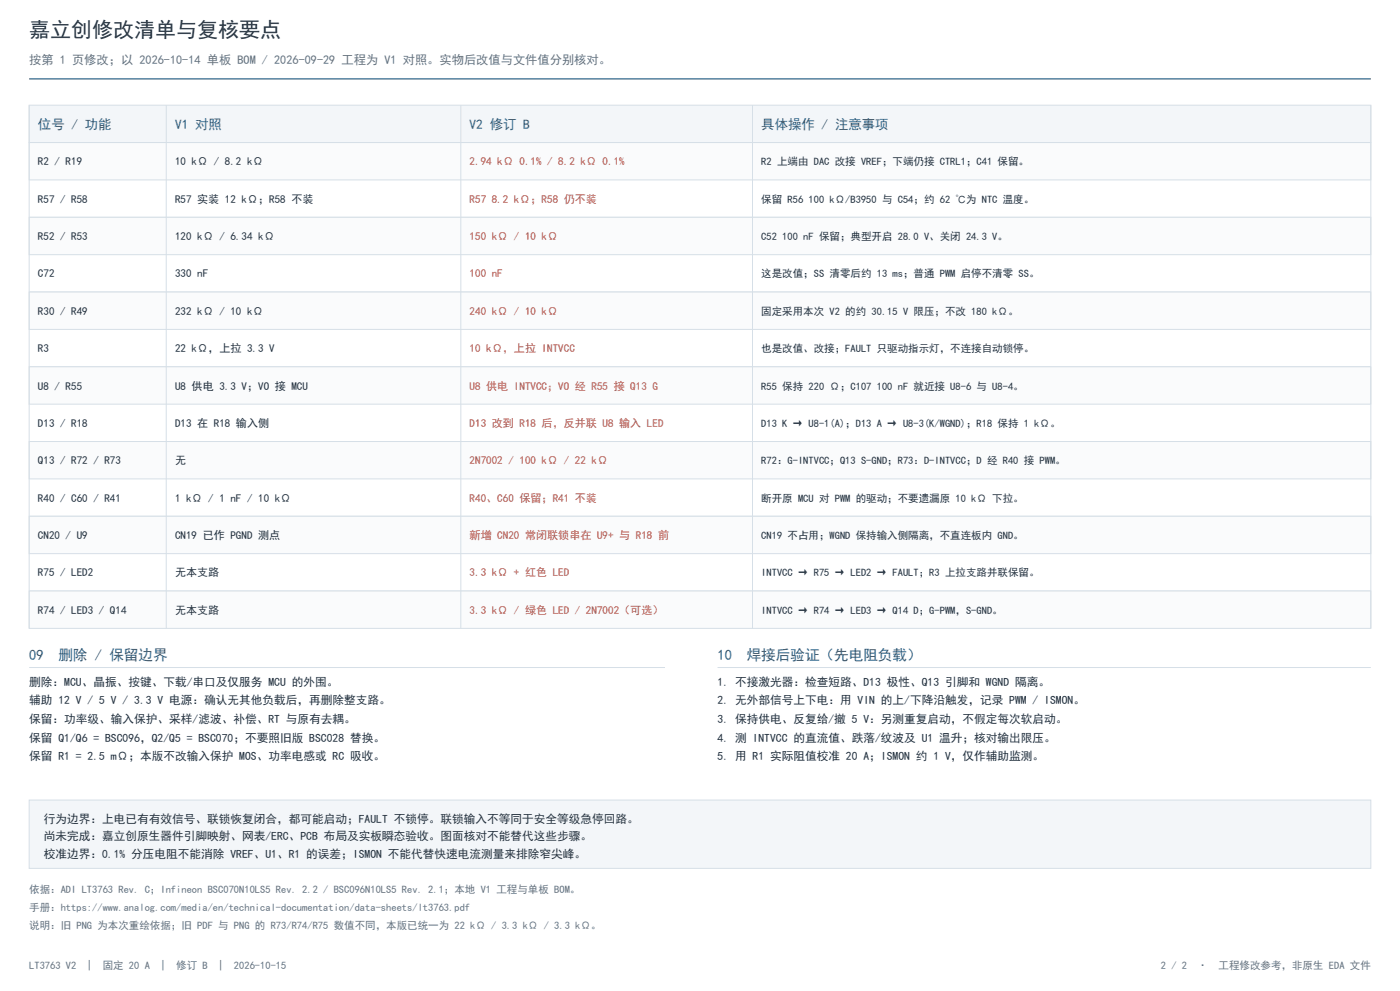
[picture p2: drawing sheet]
<svg xmlns="http://www.w3.org/2000/svg" width="420mm" height="297mm" viewBox="0 0 420 297" stroke-linecap="round" stroke-linejoin="round" font-family="sans-serif">
<defs><g id="words">
<text font-size="6.3" fill="#24313e" x="8.8" y="11.2">嘉立创修改清单与复核要点</text>
<g font-size="4.4" fill="#205c85">
<text x="8.8" y="197.8">09</text>
<text x="17.5" y="197.8">删除 / 保留边界</text>
<text x="215.2" y="197.8">10</text>
<text x="224" y="197.8">焊接后验证（先电阻负载）</text>
</g>
<g font-size="4" fill="#205c85">
<text x="11.4" y="38.5">位号 / 功能</text>
<text x="52.5" y="38.5">V1 对照</text>
<text x="140.9" y="38.5">V2 修订 B</text>
<text x="228.4" y="38.5">具体操作 / 注意事项</text>
</g>
<text font-size="3.7" fill="#627282" x="8.8" y="19.1">按第 1 页修改；以 2026-10-14 单板 BOM / 2026-09-29 工程为 V1 对照。实物后改值与文件值分别核对。</text>
<g font-size="3.5" fill="#24313e">
<text x="8.8" y="205.5">删除：MCU、晶振、按键、下载/串口及仅服务 MCU 的外围。</text>
<text x="215.2" y="205.5">1. 不接激光器：检查短路、D13 极性、Q13 引脚和 WGND 隔离。</text>
<text x="8.8" y="211.1">辅助 12 V / 5 V / 3.3 V 电源：确认无其他负载后，再删除整支路。</text>
<text x="215.2" y="211.1">2. 无外部信号上下电：用 VIN 的上/下降沿触发，记录 PWM / ISMON。</text>
<text x="8.8" y="216.7">保留：功率级、输入保护、采样/滤波、补偿、RT 与原有去耦。</text>
<text x="215.2" y="216.7">3. 保持供电、反复给/撤 5 V：另测重复启动，不假定每次软启动。</text>
<text x="8.8" y="222.3">保留 Q1/Q6 = BSC096，Q2/Q5 = BSC070；不要照旧版 BSC028 替换。</text>
<text x="8.8" y="227.9">保留 R1 = 2.5 mΩ；本版不改输入保护 MOS、功率电感或 RC 吸收。</text>
<text x="215.2" y="222.3">4. 测 INTVCC 的直流值、跌落/纹波及 U1 温升；核对输出限压。</text>
<text x="215.2" y="227.9">5. 用 R1 实际阻值校准 20 A；ISMON 约 1 V，仅作辅助监测。</text>
<text x="13.1" y="246.6">行为边界：上电已有有效信号、联锁恢复闭合，都可能启动；FAULT 不锁停。联锁输入不等同于安全等级急停回路。</text>
<text x="13.1" y="251.9">尚未完成：嘉立创原生器件引脚映射、网表/ERC、PCB 布局及实板瞬态验收。图面核对不能替代这些步骤。</text>
<text x="13.1" y="257.1">校准边界：0.1% 分压电阻不能消除 VREF、U1、R1 的误差；ISMON 不能代替快速电流测量来排除窄尖峰。</text>
</g>
<g font-size="3.3" fill="#24313e">
<text x="11.4" y="49.6">R2 / R19</text>
<text x="52.5" y="49.6">10 kΩ / 8.2 kΩ</text>
<text x="11.4" y="60.7">R57 / R58</text>
<text x="52.5" y="60.7">R57 实装 12 kΩ；R58 不装</text>
<text x="11.4" y="72">R52 / R53</text>
<text x="52.5" y="72">120 kΩ / 6.34 kΩ</text>
<text x="11.4" y="83.2">C72</text>
<text x="52.5" y="83.2">330 nF</text>
<text x="11.4" y="94.4">R30 / R49</text>
<text x="52.5" y="94.4">232 kΩ / 10 kΩ</text>
<text x="11.4" y="105.5">R3</text>
<text x="52.5" y="105.5">22 kΩ，上拉 3.3 V</text>
<text x="11.4" y="116.8">U8 / R55</text>
<text x="52.5" y="116.8">U8 供电 3.3 V；VO 接 MCU</text>
<text x="11.4" y="128">D13 / R18</text>
<text x="52.5" y="128">D13 在 R18 输入侧</text>
<text x="11.4" y="139.2">Q13 / R72 / R73</text>
<text x="52.5" y="139.2">无</text>
<text x="11.4" y="150.4">R40 / C60 / R41</text>
<text x="52.5" y="150.4">1 kΩ / 1 nF / 10 kΩ</text>
<text x="11.4" y="161.6">CN20 / U9</text>
<text x="52.5" y="161.6">CN19 已作 PGND 测点</text>
<text x="11.4" y="172.8">R75 / LED2</text>
<text x="52.5" y="172.8">无本支路</text>
<text x="11.4" y="184">R74 / LED3 / Q14</text>
<text x="52.5" y="184">无本支路</text>
</g>
<g font-size="3.3" fill="#c34234">
<text x="140.9" y="49.6">2.94 kΩ 0.1% / 8.2 kΩ 0.1%</text>
<text x="140.9" y="60.7">R57 8.2 kΩ；R58 仍不装</text>
<text x="140.9" y="72">150 kΩ / 10 kΩ</text>
<text x="140.9" y="83.2">100 nF</text>
<text x="140.9" y="94.4">240 kΩ / 10 kΩ</text>
<text x="140.9" y="105.5">10 kΩ，上拉 INTVCC</text>
<text x="140.9" y="116.8">U8 供电 INTVCC；VO 经 R55 接 Q13 G</text>
<text x="140.9" y="128">D13 改到 R18 后，反并联 U8 输入 LED</text>
<text x="140.9" y="139.2">2N7002 / 100 kΩ / 22 kΩ</text>
<text x="140.9" y="150.4">R40、C60 保留；R41 不装</text>
<text x="140.9" y="161.6">新增 CN20 常闭联锁串在 U9+ 与 R18 前</text>
<text x="140.9" y="172.8">3.3 kΩ + 红色 LED</text>
<text x="140.9" y="184">3.3 kΩ / 绿色 LED / 2N7002（可选）</text>
</g>
<g font-size="3.2" fill="#24313e">
<text x="228.4" y="49.6">R2 上端由 DAC 改接 VREF；下端仍接 CTRL1；C41 保留。</text>
<text x="228.4" y="60.7">保留 R56 100 kΩ/B3950 与 C54；约 62 ℃为 NTC 温度。</text>
<text x="228.4" y="72">C52 100 nF 保留；典型开启 28.0 V、关闭 24.3 V。</text>
<text x="228.4" y="83.2">这是改值；SS 清零后约 13 ms；普通 PWM 启停不清零 SS。</text>
<text x="228.4" y="94.4">固定采用本次 V2 的约 30.15 V 限压；不改 180 kΩ。</text>
<text x="228.4" y="105.5">也是改值、改接；FAULT 只驱动指示灯，不连接自动锁停。</text>
<text x="228.4" y="116.8">R55 保持 220 Ω；C107 100 nF 就近接 U8-6 与 U8-4。</text>
<text x="228.4" y="128">D13 K → U8-1(A)；D13 A → U8-3(K/WGND)；R18 保持 1 kΩ。</text>
<text x="228.4" y="139.2">R72：G-INTVCC；Q13 S-GND；R73：D-INTVCC；D 经 R40 接 PWM。</text>
<text x="228.4" y="150.4">断开原 MCU 对 PWM 的驱动；不要遗漏原 10 kΩ 下拉。</text>
<text x="228.4" y="161.6">CN19 不占用；WGND 保持输入侧隔离，不直连板内 GND。</text>
<text x="228.4" y="172.8">INTVCC → R75 → LED2 → FAULT；R3 上拉支路并联保留。</text>
<text x="228.4" y="184">INTVCC → R74 → LED3 → Q14 D；G-PWM，S-GND。</text>
</g>
<g font-size="3.2" fill="#627282">
<text x="8.8" y="267.8">依据：ADI LT3763 Rev. C；Infineon BSC070N10LS5 Rev. 2.2 / BSC096N10LS5 Rev. 2.1；本地 V1 工程与单板 BOM。</text>
<text x="8.8" y="273">手册：https://www.analog.com/media/en/technical-documentation/data-sheets/lt3763.pdf</text>
<text x="8.8" y="278.3">说明：旧 PNG 为本次重绘依据；旧 PDF 与 PNG 的 R73/R74/R75 数值不同，本版已统一为 22 kΩ / 3.3 kΩ / 3.3 kΩ。</text>
<text x="8.8" y="290.5">LT3763 V2</text>
<text x="26.1" y="290.5">|</text>
<text x="30.8" y="290.5">固定 20 A</text>
<text x="48.1" y="290.5">|</text>
<text x="52.8" y="290.5">修订 B</text>
<text x="65.4" y="290.5">|</text>
<text x="70.2" y="290.5">2026-10-15</text>
<text x="348.2" y="290.5">2 / 2</text>
<text x="359.3" y="290.5">·</text>
<text x="365.6" y="290.5">工程修改参考，非原生 EDA 文件</text>
</g>
</g></defs>
<path d="M8.8 23.7h402.5" fill="none" stroke="#205c85" stroke-width=".35"/>
<path d="M8.8 31.5h402.5v11.2h-402.5z" fill-rule="evenodd" fill="#f3f6f9" stroke="#d6dfe7" stroke-width=".3"/>
<path d="M8.8 42.7h402.5v11.2h-402.5z" fill-rule="evenodd" fill="#fafbfc" stroke="#d6dfe7" stroke-width=".3"/>
<path d="M8.8 65.1h402.5" fill="none" stroke="#d6dfe7" stroke-width=".3"/>
<path d="M8.8 65.1h402.5v11.2h-402.5z" fill-rule="evenodd" fill="#fafbfc" stroke="#d6dfe7" stroke-width=".3"/>
<path d="M8.8 87.5h402.5" fill="none" stroke="#d6dfe7" stroke-width=".3"/>
<path d="M8.8 87.5h402.5v11.2h-402.5z" fill-rule="evenodd" fill="#fafbfc" stroke="#d6dfe7" stroke-width=".3"/>
<path d="M8.8 109.9h402.5" fill="none" stroke="#d6dfe7" stroke-width=".3"/>
<path d="M8.8 109.9h402.5v11.2h-402.5z" fill-rule="evenodd" fill="#fafbfc" stroke="#d6dfe7" stroke-width=".3"/>
<path d="M8.8 132.3h402.5" fill="none" stroke="#d6dfe7" stroke-width=".3"/>
<path d="M8.8 132.3h402.5v11.2h-402.5z" fill-rule="evenodd" fill="#fafbfc" stroke="#d6dfe7" stroke-width=".3"/>
<path d="M8.8 154.7h402.5" fill="none" stroke="#d6dfe7" stroke-width=".3"/>
<path d="M8.8 154.7h402.5v11.2h-402.5z" fill-rule="evenodd" fill="#fafbfc" stroke="#d6dfe7" stroke-width=".3"/>
<path d="M8.8 177.1h402.5" fill="none" stroke="#d6dfe7" stroke-width=".3"/>
<path d="M8.8 177.1h402.5v11.2h-402.5z" fill-rule="evenodd" fill="#fafbfc" stroke="#d6dfe7" stroke-width=".3"/>
<path d="M8.8 31.5v156.8M49.9 31.5v156.8M138.3 31.5v156.8M225.8 31.5v156.8M411.3 31.5v156.8M8.8 200.1h190.7M215.3 200.1h196" fill="none" stroke="#d6dfe7" stroke-width=".3"/>
<path d="M8.8 239.8h402.5v20.5h-402.5z" fill-rule="evenodd" fill="#f3f6f9" stroke="#d6dfe7" stroke-width=".3"/>
<use href="#words"/>
</svg>
